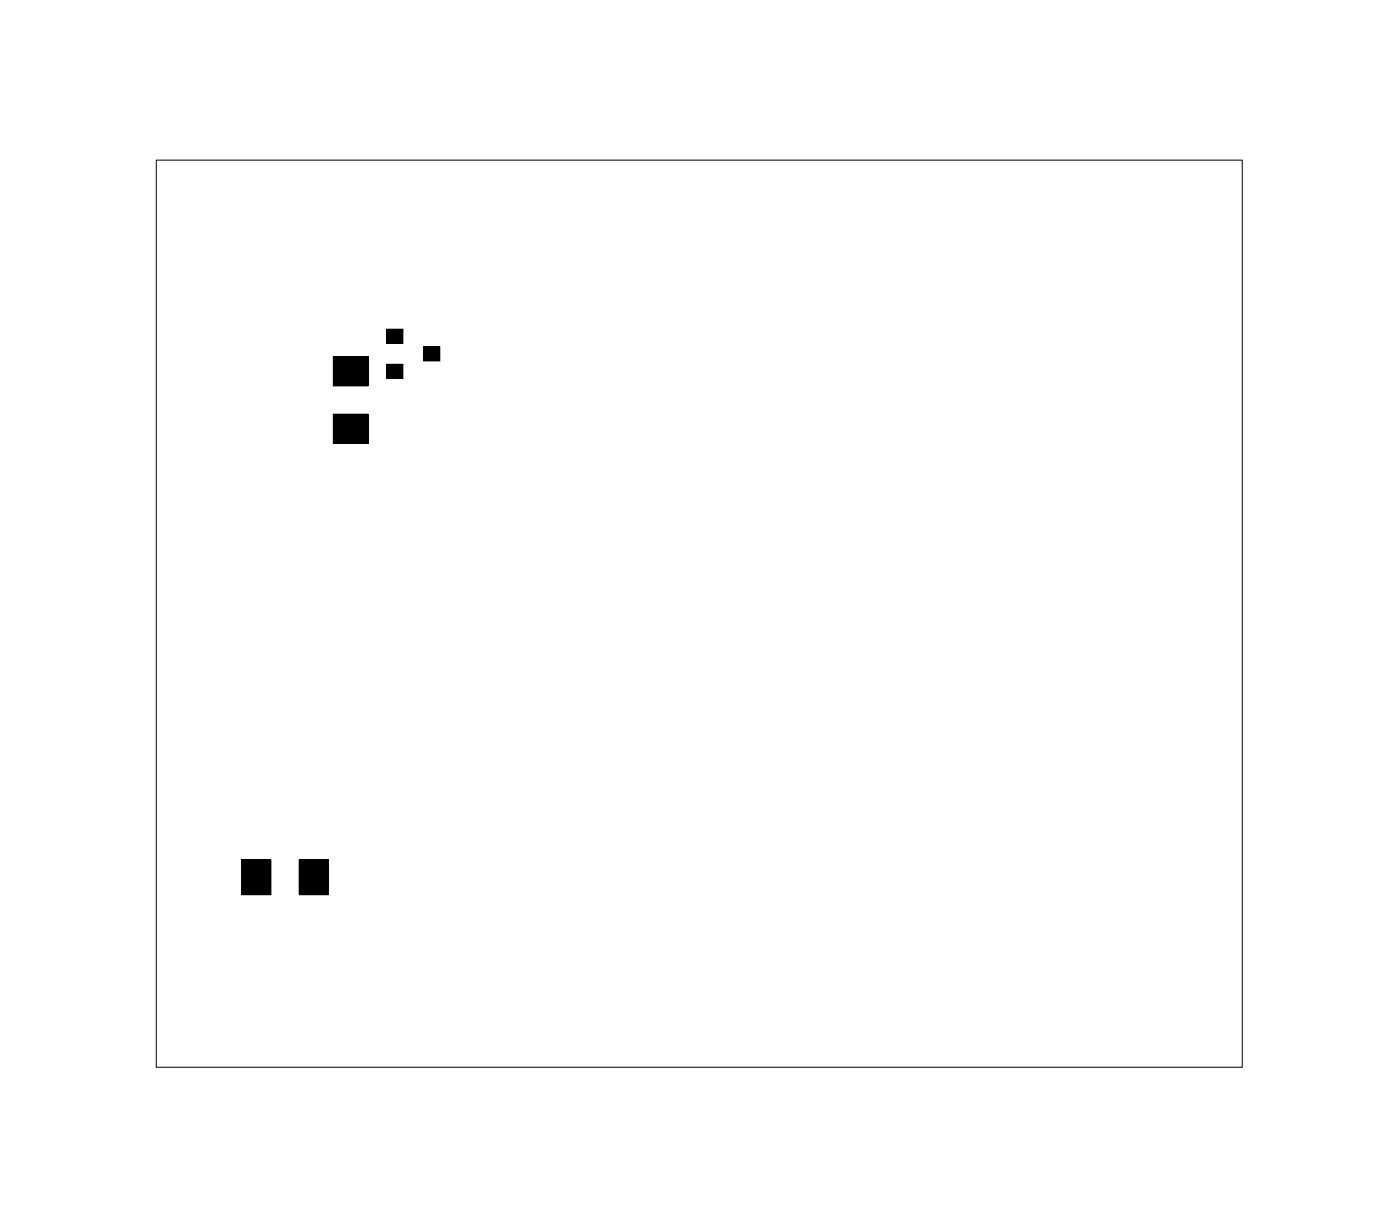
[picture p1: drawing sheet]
<svg xmlns="http://www.w3.org/2000/svg" width="76mm" height="66mm" viewBox="0 0 76 66" stroke-linecap="round" stroke-linejoin="round" font-family="sans-serif">
<path d="M8.5 8.7h58.8v49.1h-58.8z" fill="none" stroke="#000" stroke-width=".05"/>
<g fill="#000">
<path d="M18 19.3h1.9v1.6h-1.9zM20.9 17.8h.9v.8h-.9zM22.9 18.8h.9v.8h-.9zM18 22.4h1.9v1.6h-1.9zM20.9 19.7h.9v.8h-.9zM13.1 46.6h1.6v1.9h-1.6zM16.2 46.6h1.6v1.9h-1.6z"/>
<path d="M18 19.3v1.6h2v-1.6zM18 19.3h1.9v1.6h-1.9z"/>
<path d="M20.9 17.8v.8h1v-.8zM20.9 17.8h.9v.8h-.9z"/>
<path d="M22.9 18.7v.9h1v-.9zM22.9 18.8h.9v.8h-.9z"/>
<path d="M18 22.4v1.6h2v-1.6zM18 22.4h1.9v1.6h-1.9z"/>
<path d="M20.9 19.7v.8h1v-.8zM20.9 19.7h.9v.8h-.9z"/>
<path d="M13.1 46.5v2h1.6v-2zM13.1 46.6h1.6v1.9h-1.6z"/>
<path d="M16.2 46.5v2h1.6v-2zM16.2 46.6h1.6v1.9h-1.6z"/>
</g>
</svg>
